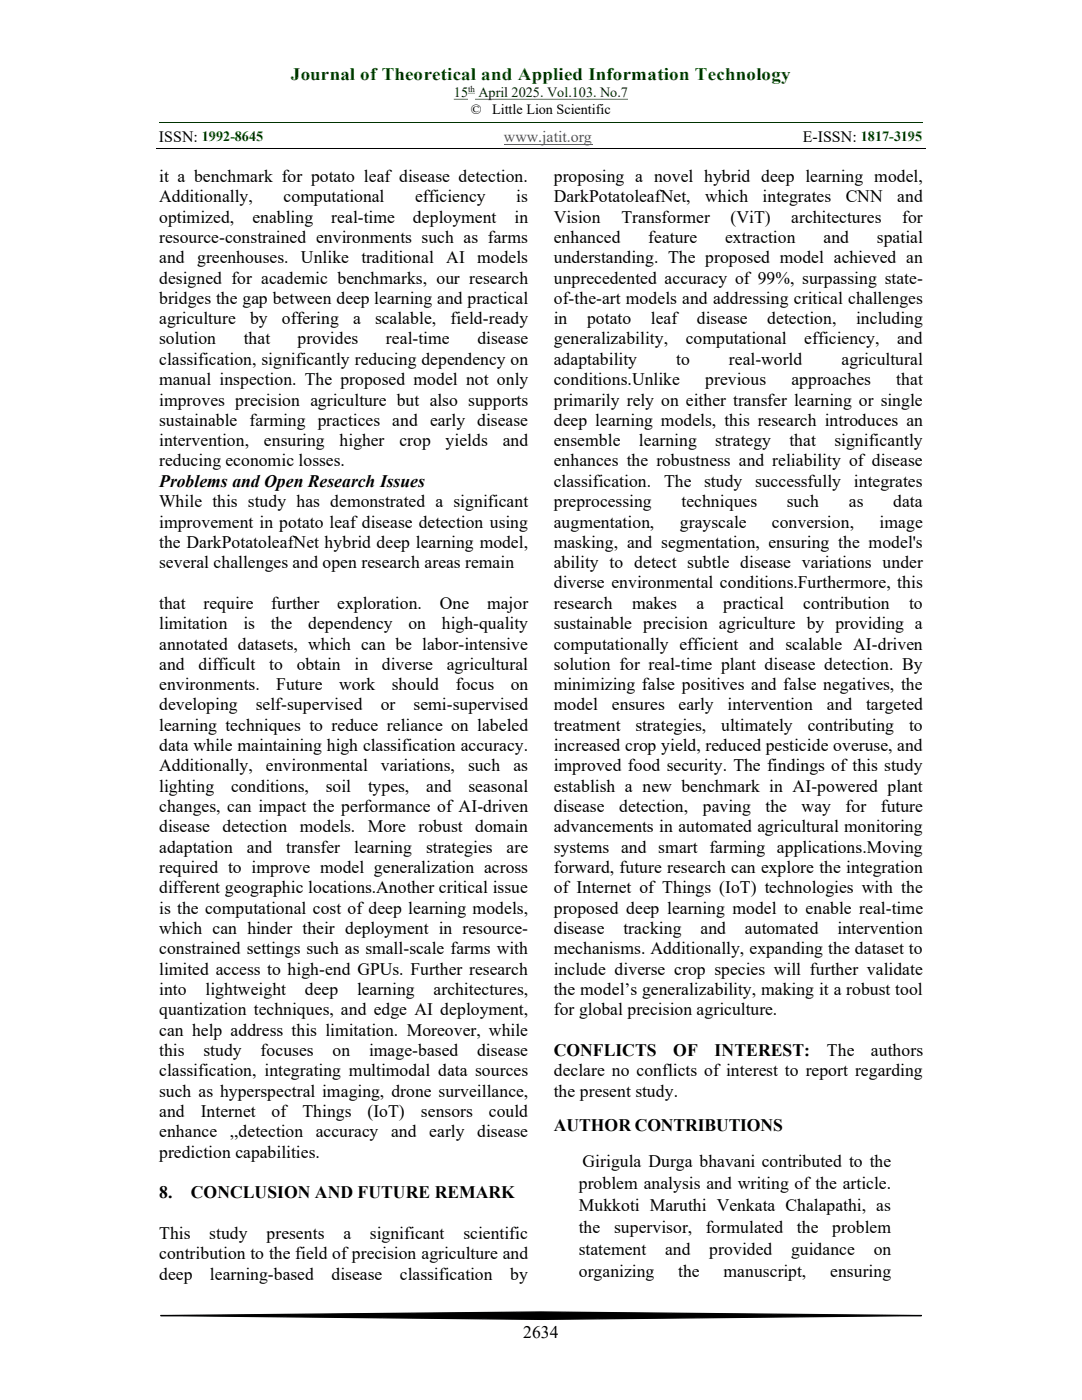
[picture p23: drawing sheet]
<svg xmlns="http://www.w3.org/2000/svg" width="216mm" height="279mm" viewBox="0 0 216 279" stroke-linecap="round" stroke-linejoin="round" font-family="sans-serif">
<defs><g id="words">
<text font-size="3.5" fill="#060" x="58" y="16">Journal of Theoretical and Applied Information Technology</text>
<g font-size="3.5">
<text x="31.7" y="36.3">it a benchmark for potato leaf disease detection.</text>
<text x="31.7" y="40.4">Additionally,</text>
<text x="56.6" y="40.4">computational</text>
<text x="82.8" y="40.4">efficiency</text>
<text x="103" y="40.4">is</text>
<text x="110.5" y="36.3">proposing a novel hybrid deep learning model,</text>
<text x="110.5" y="40.4">DarkPotatoleafNet,</text>
<text x="140.7" y="40.4">which</text>
<text x="152.2" y="40.4">integrates</text>
<text x="168.8" y="40.4">CNN</text>
<text x="179" y="40.4">and</text>
<text x="31.7" y="44.4">optimized,</text>
<text x="50.4" y="44.4">enabling</text>
<text x="66.1" y="44.4">real-time</text>
<text x="82.4" y="44.4">deployment</text>
<text x="102.7" y="44.4">in</text>
<text x="110.5" y="44.4">Vision</text>
<text x="124" y="44.4">Transformer</text>
<text x="145.8" y="44.4">(ViT)</text>
<text x="157.9" y="44.4">architectures</text>
<text x="180" y="44.4">for</text>
<text x="31.7" y="48.5">resource-constrained environments such as farms</text>
<text x="31.7" y="52.5">and</text>
<text x="39.3" y="52.5">greenhouses. Unlike</text>
<text x="72.1" y="52.5">traditional AI</text>
<text x="95.2" y="52.5">models</text>
<text x="110.5" y="48.5">enhanced</text>
<text x="110.5" y="52.5">understanding. The proposed model achieved an</text>
<text x="129.4" y="48.5">feature</text>
<text x="144.7" y="48.5">extraction</text>
<text x="164.3" y="48.5">and</text>
<text x="175" y="48.5">spatial</text>
<text x="31.7" y="56.6">designed for academic benchmarks, our research</text>
<text x="110.5" y="56.6">unprecedented accuracy of 99%, surpassing state-</text>
<text x="31.7" y="60.7">bridges the gap between deep learning and practical</text>
<text x="31.7" y="64.7">agriculture</text>
<text x="49.9" y="64.7">by</text>
<text x="56.3" y="64.7">offering</text>
<text x="70.5" y="64.7">a</text>
<text x="74.8" y="64.7">scalable,</text>
<text x="89.9" y="64.7">field-ready</text>
<text x="110.5" y="60.7">of-the-art models and addressing critical challenges</text>
<text x="110.5" y="64.7">in</text>
<text x="117.1" y="64.7">potato</text>
<text x="129.9" y="64.7">leaf</text>
<text x="139.1" y="64.7">disease</text>
<text x="153.1" y="64.7">detection,</text>
<text x="170.8" y="64.7">including</text>
<text x="31.7" y="68.7">solution</text>
<text x="48.6" y="68.7">that</text>
<text x="59.4" y="68.7">provides</text>
<text x="77" y="68.7">real-time</text>
<text x="95.2" y="68.7">disease</text>
<text x="110.5" y="68.7">generalizability,</text>
<text x="136.8" y="68.7">computational</text>
<text x="160.5" y="68.7">efficiency,</text>
<text x="179" y="68.7">and</text>
<text x="31.7" y="72.8">classification, significantly reducing dependency on</text>
<text x="31.7" y="76.9">manual inspection. The proposed model not only</text>
<text x="110.5" y="72.8">adaptability</text>
<text x="110.5" y="76.9">conditions.Unlike</text>
<text x="134.9" y="72.8">to</text>
<text x="140.7" y="76.9">previous</text>
<text x="145.5" y="72.8">real-world</text>
<text x="157.9" y="76.9">approaches</text>
<text x="167.9" y="72.8">agricultural</text>
<text x="178.8" y="76.9">that</text>
<text x="31.7" y="80.9">improves precision agriculture but also supports</text>
<text x="110.5" y="80.9">primarily rely on either transfer learning or single</text>
<text x="31.7" y="85">sustainable farming practices and early disease</text>
<text x="31.7" y="89.1">intervention,</text>
<text x="52.6" y="89.1">ensuring</text>
<text x="67.8" y="89.1">higher</text>
<text x="79.7" y="89.1">crop</text>
<text x="88.9" y="89.1">yields</text>
<text x="100.3" y="89.1">and</text>
<text x="110.5" y="85">deep learning models, this research introduces an</text>
<text x="110.5" y="89.1">ensemble</text>
<text x="127.5" y="89.1">learning</text>
<text x="142.7" y="89.1">strategy</text>
<text x="157.5" y="89.1">that</text>
<text x="166.5" y="89.1">significantly</text>
<text x="31.7" y="93.1">reducing economic losses.</text>
<text x="110.5" y="93.1">enhances the robustness and reliability of disease</text>
<text x="31.7" y="97.2">Problems and Open Research Issues</text>
<text x="31.7" y="101.2">While this study has demonstrated a significant</text>
<text x="110.5" y="97.2">classification.</text>
<text x="110.5" y="101.2">preprocessing</text>
<text x="132.5" y="97.2">The</text>
<text x="136" y="101.2">techniques</text>
<text x="140.5" y="97.2">study</text>
<text x="150.7" y="97.2">successfully</text>
<text x="157" y="101.2">such</text>
<text x="169.4" y="101.2">as</text>
<text x="170.4" y="97.2">integrates</text>
<text x="178.2" y="101.2">data</text>
<text x="31.7" y="105.3">improvement in potato leaf disease detection using</text>
<text x="110.5" y="105.3">augmentation,</text>
<text x="135.7" y="105.3">grayscale</text>
<text x="154" y="105.3">conversion,</text>
<text x="175.5" y="105.3">image</text>
<text x="31.7" y="109.3">the DarkPotatoleafNet hybrid deep learning model,</text>
<text x="31.7" y="113.4">several challenges and open research areas remain</text>
<text x="110.5" y="109.3">masking, and segmentation, ensuring the model's</text>
<text x="110.5" y="113.4">ability to detect subtle disease variations under</text>
<text x="110.5" y="117.4">diverse environmental conditions.Furthermore, this</text>
<text x="31.7" y="121.5">that</text>
<text x="31.7" y="125.6">limitation</text>
<text x="40.6" y="121.5">require</text>
<text x="48.6" y="125.6">is</text>
<text x="54" y="125.6">the</text>
<text x="54.1" y="121.5">further</text>
<text x="61.5" y="125.6">dependency</text>
<text x="67.3" y="121.5">exploration.</text>
<text x="81.5" y="125.6">on</text>
<text x="87.8" y="121.5">One</text>
<text x="88.2" y="125.6">high-quality</text>
<text x="97.2" y="121.5">major</text>
<text x="110.5" y="121.5">research</text>
<text x="110.5" y="125.6">sustainable precision agriculture by providing a</text>
<text x="126.1" y="121.5">makes</text>
<text x="139" y="121.5">a</text>
<text x="144.3" y="121.5">practical</text>
<text x="160.3" y="121.5">contribution</text>
<text x="181.4" y="121.5">to</text>
<text x="31.7" y="129.6">annotated datasets, which can be labor-intensive</text>
<text x="110.5" y="129.6">computationally efficient and scalable AI-driven</text>
<text x="31.7" y="133.7">and</text>
<text x="31.7" y="137.7">environments.</text>
<text x="39.6" y="133.7">difficult</text>
<text x="53.7" y="133.7">to</text>
<text x="55.1" y="137.7">Future</text>
<text x="59.2" y="133.7">obtain</text>
<text x="67.7" y="137.7">work</text>
<text x="70.8" y="133.7">in</text>
<text x="76.2" y="133.7">diverse</text>
<text x="78.2" y="137.7">should</text>
<text x="89.1" y="133.7">agricultural</text>
<text x="90.9" y="137.7">focus</text>
<text x="101.9" y="137.7">on</text>
<text x="110.5" y="133.7">solution for real-time plant disease detection. By</text>
<text x="110.5" y="137.7">minimizing false positives and false negatives, the</text>
<text x="31.7" y="141.8">developing</text>
<text x="51.1" y="141.8">self-supervised</text>
<text x="76" y="141.8">or</text>
<text x="82.5" y="141.8">semi-supervised</text>
<text x="110.5" y="141.8">model</text>
<text x="122.1" y="141.8">ensures</text>
<text x="135.4" y="141.8">early</text>
<text x="145.2" y="141.8">intervention</text>
<text x="165" y="141.8">and</text>
<text x="172.8" y="141.8">targeted</text>
<text x="31.7" y="145.8">learning techniques to reduce reliance on labeled</text>
<text x="31.7" y="149.9">data while maintaining high classification accuracy.</text>
<text x="110.5" y="145.8">treatment</text>
<text x="110.5" y="149.9">increased crop yield, reduced pesticide overuse, and</text>
<text x="126.8" y="145.8">strategies,</text>
<text x="143.9" y="145.8">ultimately</text>
<text x="161.2" y="145.8">contributing</text>
<text x="181.4" y="145.8">to</text>
<text x="31.7" y="154">Additionally,</text>
<text x="53.1" y="154">environmental</text>
<text x="76" y="154">variations,</text>
<text x="93.4" y="154">such</text>
<text x="102.4" y="154">as</text>
<text x="110.5" y="154">improved food security. The findings of this study</text>
<text x="31.7" y="158">lighting</text>
<text x="46.1" y="158">conditions,</text>
<text x="65" y="158">soil</text>
<text x="73.4" y="158">types,</text>
<text x="85.1" y="158">and</text>
<text x="93.5" y="158">seasonal</text>
<text x="110.5" y="158">establish a new benchmark in AI-powered plant</text>
<text x="31.7" y="162.1">changes, can impact the performance of AI-driven</text>
<text x="31.7" y="166.1">disease</text>
<text x="44.4" y="166.1">detection</text>
<text x="59.8" y="166.1">models.</text>
<text x="73.4" y="166.1">More</text>
<text x="83.5" y="166.1">robust</text>
<text x="94.8" y="166.1">domain</text>
<text x="110.5" y="162.1">disease</text>
<text x="110.5" y="166.1">advancements in automated agricultural monitoring</text>
<text x="123.5" y="162.1">detection,</text>
<text x="140.2" y="162.1">paving</text>
<text x="152.8" y="162.1">the</text>
<text x="159.9" y="162.1">way</text>
<text x="168.7" y="162.1">for</text>
<text x="175.7" y="162.1">future</text>
<text x="31.7" y="170.2">adaptation</text>
<text x="49.3" y="170.2">and</text>
<text x="57.1" y="170.2">transfer</text>
<text x="70.7" y="170.2">learning</text>
<text x="85" y="170.2">strategies</text>
<text x="101.1" y="170.2">are</text>
<text x="110.5" y="170.2">systems and smart farming applications.Moving</text>
<text x="31.7" y="174.2">required to improve model generalization across</text>
<text x="31.7" y="178.3">different geographic locations.Another critical issue</text>
<text x="110.5" y="174.2">forward, future research can explore the integration</text>
<text x="110.5" y="178.3">of Internet of Things (IoT) technologies with the</text>
<text x="31.7" y="182.4">is the computational cost of deep learning models,</text>
<text x="110.5" y="182.4">proposed deep learning model to enable real-time</text>
<text x="31.7" y="186.4">which can hinder their deployment in resource-</text>
<text x="31.7" y="190.5">constrained settings such as small-scale farms with</text>
<text x="110.5" y="186.4">disease</text>
<text x="110.5" y="190.5">mechanisms. Additionally, expanding the dataset to</text>
<text x="124.4" y="186.4">tracking</text>
<text x="139.8" y="186.4">and</text>
<text x="148.6" y="186.4">automated</text>
<text x="167.1" y="186.4">intervention</text>
<text x="31.7" y="194.5">limited access to high-end GPUs. Further research</text>
<text x="110.5" y="194.5">include diverse crop species will further validate</text>
<text x="31.7" y="198.6">into</text>
<text x="31.7" y="202.6">quantization techniques, and edge AI deployment,</text>
<text x="41" y="198.6">lightweight</text>
<text x="60.8" y="198.6">deep</text>
<text x="71.2" y="198.6">learning</text>
<text x="86.5" y="198.6">architectures,</text>
<text x="110.5" y="198.6">the model’s generalizability, making it a robust tool</text>
<text x="110.5" y="202.6">for global precision agriculture.</text>
<text x="31.7" y="206.7">can help address this limitation. Moreover, while</text>
<text x="31.7" y="210.7">this</text>
<text x="31.7" y="214.8">classification, integrating multimodal data sources</text>
<text x="40.6" y="210.7">study</text>
<text x="52" y="210.7">focuses</text>
<text x="66.4" y="210.7">on</text>
<text x="73.7" y="210.7">image-based</text>
<text x="95.2" y="210.7">disease</text>
<text x="110.5" y="210.7">CONFLICTS</text>
<text x="110.5" y="214.8">declare no conflicts of interest to report regarding</text>
<text x="134.3" y="210.7">OF</text>
<text x="142.6" y="210.7">INTEREST:</text>
<text x="165" y="210.7">The</text>
<text x="173.8" y="210.7">authors</text>
<text x="31.7" y="218.9">such as hyperspectral imaging, drone surveillance,</text>
<text x="110.5" y="218.9">the present study.</text>
<text x="31.7" y="222.9">and</text>
<text x="31.7" y="227">enhance</text>
<text x="40.1" y="222.9">Internet</text>
<text x="45.8" y="227">,,detection</text>
<text x="54.2" y="222.9">of</text>
<text x="60.3" y="222.9">Things</text>
<text x="63" y="227">accuracy</text>
<text x="73.4" y="222.9">(IoT)</text>
<text x="78" y="227">and</text>
<text x="84" y="222.9">sensors</text>
<text x="85.6" y="227">early</text>
<text x="95.2" y="227">disease</text>
<text x="97.6" y="222.9">could</text>
<text x="110.5" y="225.8">AUTHOR CONTRIBUTIONS</text>
<text x="31.7" y="231">prediction capabilities.</text>
<text x="116.2" y="233">Girigula Durga bhavani contributed to the</text>
<text x="31.7" y="239.1">8.</text>
<text x="38.1" y="239.1">CONCLUSION AND FUTURE REMARK</text>
<text x="115.5" y="237.3">problem analysis and writing of the article.</text>
<text x="115.5" y="241.7">Mukkoti Maruthi Venkata Chalapathi, as</text>
<text x="31.7" y="247.3">This</text>
<text x="31.7" y="251.3">contribution to the field of precision agriculture and</text>
<text x="41.8" y="247.3">study</text>
<text x="53.2" y="247.3">presents</text>
<text x="68.5" y="247.3">a</text>
<text x="73.8" y="247.3">significant</text>
<text x="92.5" y="247.3">scientific</text>
<text x="115.5" y="246.1">the</text>
<text x="115.5" y="250.5">statement</text>
<text x="122.5" y="246.1">supervisor,</text>
<text x="132.7" y="250.5">and</text>
<text x="140.9" y="246.1">formulated</text>
<text x="141.5" y="250.5">provided</text>
<text x="157.8" y="250.5">guidance</text>
<text x="159" y="246.1">the</text>
<text x="166" y="246.1">problem</text>
<text x="174.3" y="250.5">on</text>
<text x="31.7" y="255.4">deep</text>
<text x="41.9" y="255.4">learning-based</text>
<text x="66.2" y="255.4">disease</text>
<text x="79.8" y="255.4">classification</text>
<text x="101.8" y="255.4">by</text>
<text x="115.5" y="254.8">organizing</text>
<text x="135.3" y="254.8">the</text>
<text x="144.4" y="254.8">manuscript,</text>
<text x="165.7" y="254.8">ensuring</text>
<text x="104.4" y="267">2634</text>
</g>
<g font-size="3.2">
<text x="31.7" y="28.4">ISSN: 1992-8645</text>
<text x="160.2" y="28.4">E-ISSN: 1817-3195</text>
</g>
<text font-size="3.2" fill="#00f" x="100.5" y="28.4">www.jatit.org</text>
<g font-size="2.8" fill="#030">
<text x="90.6" y="19.4">15</text>
<text x="95.5" y="19.4">April 2025. Vol.103. No.7</text>
</g>
<g font-size="2.8">
<text x="93.9" y="22.7">©</text>
<text x="98.2" y="22.7">Little Lion Scientific</text>
</g>
<text font-size="1.8" fill="#030" x="93.4" y="18.3">th</text>
</g></defs>
<path d="M90.6 19.7h2.8v.2h-2.8zM93.4 18.5l1.4 .1zM94.8 19.7h30.5v.2h-30.5z" fill-rule="evenodd" fill="#030"/>
<path d="M31.7 24.4h152.4" fill="none" stroke="#030" stroke-width=".2"/>
<path d="M100.5 28.8h17.7" fill="none" stroke="#00f" stroke-width=".2"/>
<path d="M31.2 29.5h153.5" fill="none" stroke="#000" stroke-width=".2"/>
<path d="M32 262.6l76-.8 75.9 .8-75.9 .7z" fill-rule="evenodd" fill="#000"/>
<path d="M32 262.6l76-.8 75.9 .8-75.9 .7z" fill="none" stroke="#000" stroke-width=".25"/>
<use href="#words"/>
</svg>
